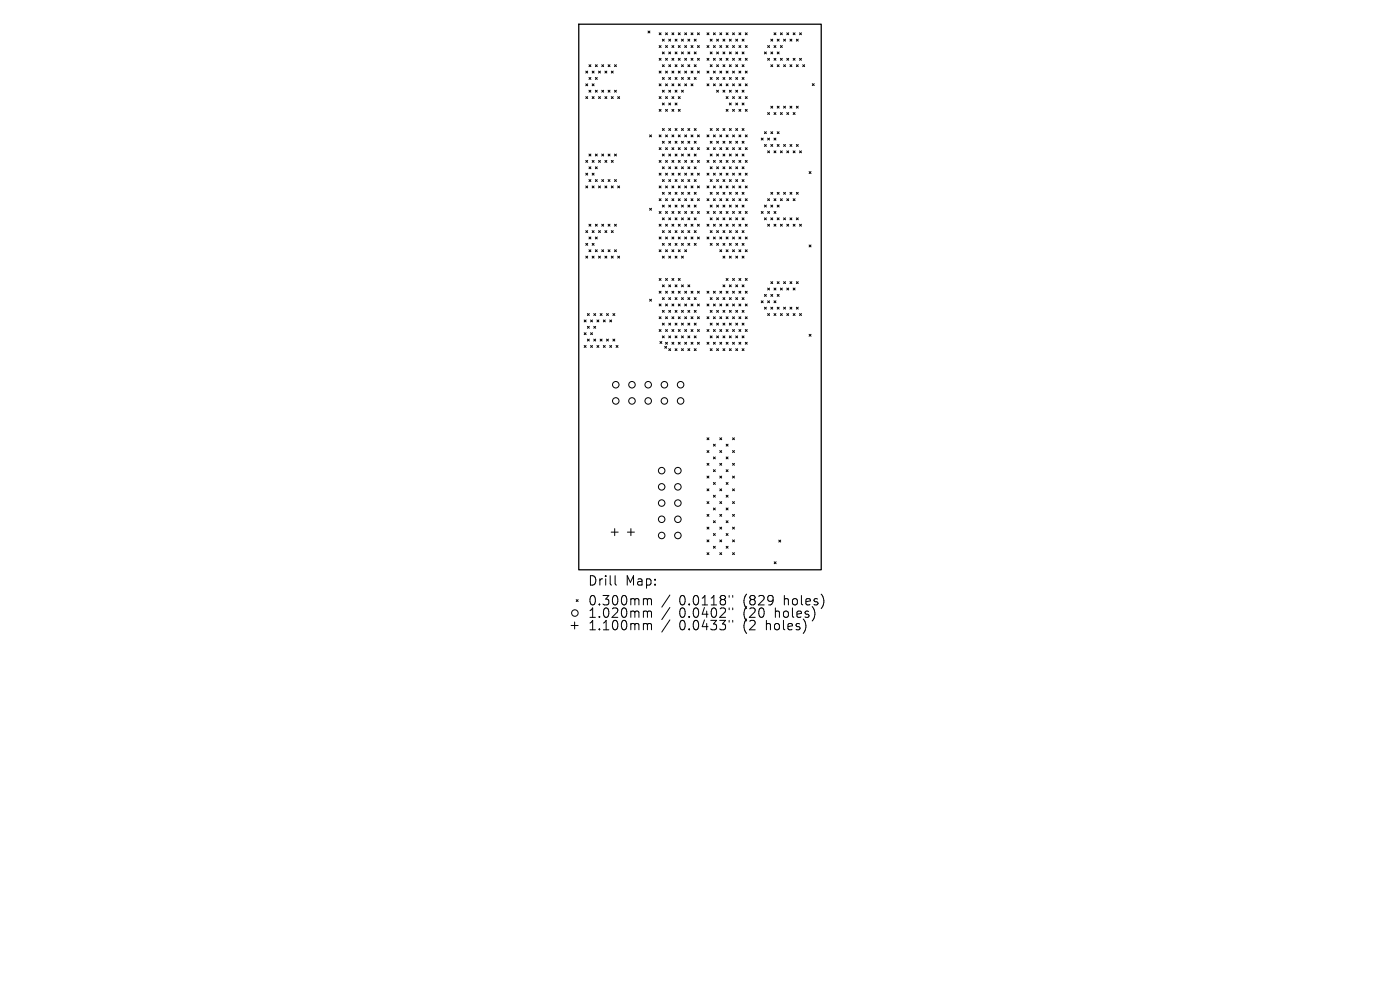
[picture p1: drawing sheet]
<svg xmlns="http://www.w3.org/2000/svg" width="297mm" height="210mm" viewBox="0 0 297 210" stroke-linecap="round" stroke-linejoin="round" font-family="sans-serif">
<defs><g id="words">
<g font-size="2.8">
<text x="124.6" y="124.5">Drill</text>
<text x="132.7" y="124.5">Map:</text>
<text x="124.6" y="128.7">0.300mm</text>
<text x="124.6" y="131.3">1.020mm</text>
<text x="144.1" y="128.7">0.0118&quot;</text>
<text x="144.1" y="131.3">0.0402&quot;</text>
<text x="157.8" y="128.7">(829</text>
<text x="157.8" y="131.3">(20</text>
<text x="164.7" y="131.3">holes)</text>
<text x="166.6" y="128.7">holes)</text>
<text x="124.6" y="134">1.100mm</text>
<text x="144.1" y="134">0.0433&quot;</text>
<text x="157.8" y="134">(2</text>
<text x="162.8" y="134">holes)</text>
</g>
</g></defs>
<path d="M122.8 5.1h51.4v115.8h-51.4z" fill="none" stroke="#000" stroke-width=".27"/>
<g fill="none" stroke="#000" stroke-width=".21">
<path d="M124.3 15.1l.4 .4M124.3 17.8l.4 .4M124.7 15.1l-.4 .4M124.7 17.8l-.4 .4M124.9 13.7l.5 .4M124.9 16.4l.5 .4M124.9 19.1l.5 .5M125.4 13.7l-.5 .4M125.4 16.4l-.5 .4M125.4 19.1l-.5 .5M125.6 15.1l.4 .4M125.6 17.8l.4 .4"/>
<path d="M126 15.1l-.4 .4M126 17.8l-.4 .4M126.3 13.7l.4 .4M126.3 16.4l.4 .4M126.3 19.1l.4 .5M126.7 13.7l-.4 .4M126.7 16.4l-.4 .4M126.7 19.1l-.4 .5M127 15.1l.4 .4M127.4 15.1l-.4 .4M127.7 19.1l.4 .5M127.7 13.7l.4 .4"/>
<path d="M128.1 13.7l-.4 .4M128.1 19.1l-.4 .5M128.3 15.1l.4 .4M128.7 15.1l-.4 .4M129 19.1l.4 .5M129 13.7l.4 .4M129.4 13.7l-.4 .4M129.4 19.1l-.4 .5M129.7 15.1l.4 .4M130.1 15.1l-.4 .4M130.4 19.1l.4 .5M130.4 13.7l.4 .4"/>
<path d="M130.8 13.7l-.4 .4M130.8 19.1l-.4 .5M137.5 6.6l.4 .4M137.9 6.6l-.4 .4M139.8 7l.4 .4M139.8 9.7l.4 .4M139.8 12.4l.4 .4M139.8 15.1l.4 .4M139.8 17.8l.4 .4M140.2 17.8l-.4 .4M140.2 7l-.4 .4M140.2 9.7l-.4 .4"/>
<path d="M140.2 12.4l-.4 .4M140.2 15.1l-.4 .4M140.5 8.3l.4 .4M140.5 11l.4 .4M140.5 13.7l.4 .4M140.5 16.4l.4 .4M140.5 19.1l.4 .5M140.9 19.1l-.4 .5M140.9 8.3l-.4 .4M140.9 11l-.4 .4M140.9 13.7l-.4 .4M140.9 16.4l-.4 .4"/>
<path d="M141.2 7l.4 .4M141.2 9.7l.4 .4M141.2 12.4l.4 .4M141.2 15.1l.4 .4M141.2 17.8l.4 .4M141.6 17.8l-.4 .4M141.6 7l-.4 .4M141.6 9.7l-.4 .4M141.6 12.4l-.4 .4M141.6 15.1l-.4 .4M141.9 11l.4 .4M141.9 8.3l.4 .4"/>
<path d="M141.9 13.7l.4 .4M141.9 16.4l.4 .4M141.9 19.1l.4 .5M142.3 16.4l-.4 .4M142.3 19.1l-.4 .5M142.3 8.3l-.4 .4M142.3 11l-.4 .4M142.3 13.7l-.4 .4M142.5 9.7l.5 .4M142.5 12.4l.5 .4M142.5 17.8l.5 .4M142.5 7l.5 .4"/>
<path d="M142.5 15.1l.5 .4M143 15.1l-.5 .4M143 17.8l-.5 .4M143 7l-.5 .4M143 9.7l-.5 .4M143 12.4l-.5 .4M143.2 11l.4 .4M143.2 13.7l.4 .4M143.2 16.4l.4 .4M143.2 19.1l.4 .5M143.2 8.3l.4 .4M143.6 16.4l-.4 .4"/>
<path d="M143.6 8.3l-.4 .4M143.6 11l-.4 .4M143.6 13.7l-.4 .4M143.6 19.1l-.4 .5M143.9 9.7l.4 .4M143.9 12.4l.4 .4M143.9 17.8l.4 .4M143.9 7l.4 .4M143.9 15.1l.4 .4M144.3 15.1l-.4 .4M144.3 17.8l-.4 .4M144.3 7l-.4 .4"/>
<path d="M144.3 9.7l-.4 .4M144.3 12.4l-.4 .4M144.6 13.7l.4 .4M144.6 11l.4 .4M144.6 16.4l.4 .4M144.6 19.1l.4 .5M144.6 8.3l.4 .4M145 13.7l-.4 .4M145 16.4l-.4 .4M145 8.3l-.4 .4M145 11l-.4 .4M145 19.1l-.4 .5"/>
<path d="M145.3 12.4l.4 .4M145.3 9.7l.4 .4M145.3 17.8l.4 .4M145.3 7l.4 .4M145.3 15.1l.4 .4M145.7 12.4l-.4 .4M145.7 15.1l-.4 .4M145.7 7l-.4 .4M145.7 9.7l-.4 .4M145.7 17.8l-.4 .4M145.9 13.7l.4 .4M145.9 11l.4 .4"/>
<path d="M145.9 8.3l.4 .4M145.9 16.4l.4 .4M146.3 13.7l-.4 .4M146.3 8.3l-.4 .4M146.3 11l-.4 .4M146.3 16.4l-.4 .4M146.6 12.4l.4 .4M146.6 9.7l.4 .4M146.6 17.8l.4 .4M146.6 7l.4 .4M146.6 15.1l.4 .4M147 12.4l-.4 .4"/>
<path d="M147 7l-.4 .4M147 9.7l-.4 .4M147 17.8l-.4 .4M147 15.1l-.4 .4M147.3 13.7l.4 .4M147.3 11l.4 .4M147.3 8.3l.4 .4M147.3 16.4l.4 .4M147.7 11l-.4 .4M147.7 13.7l-.4 .4M147.7 8.3l-.4 .4M147.7 16.4l-.4 .4"/>
<path d="M148 15.1l.4 .4M148 12.4l.4 .4M148 9.7l.4 .4M148 7l.4 .4M148.4 9.7l-.4 .4M148.4 12.4l-.4 .4M148.4 7l-.4 .4M148.4 15.1l-.4 .4M150 15.1l.4 .4M150 12.4l.4 .4M150 7l.4 .4M150 9.7l.4 .4"/>
<path d="M150 17.8l.4 .4M150.4 9.7l-.4 .4M150.4 15.1l-.4 .4M150.4 17.8l-.4 .4M150.4 7l-.4 .4M150.4 12.4l-.4 .4M150.7 13.7l.4 .4M150.7 11l.4 .4M150.7 8.3l.4 .4M150.7 16.4l.4 .4M151.1 8.3l-.4 .4M151.1 16.4l-.4 .4"/>
<path d="M151.1 13.7l-.4 .4M151.1 11l-.4 .4M151.3 15.1l.4 .4M151.3 12.4l.4 .4M151.3 7l.4 .4M151.3 9.7l.4 .4M151.3 17.8l.4 .4M151.7 7l-.4 .4M151.7 15.1l-.4 .4M151.7 17.8l-.4 .4M151.7 12.4l-.4 .4M151.7 9.7l-.4 .4"/>
<path d="M152 16.4l.4 .4M152 13.7l.4 .4M152 11l.4 .4M152 8.3l.4 .4M152 19.1l.4 .5M152.4 8.3l-.4 .4M152.4 13.7l-.4 .4M152.4 16.4l-.4 .4M152.4 11l-.4 .4M152.4 19.1l-.4 .5M152.7 15.1l.4 .4M152.7 9.7l.4 .4"/>
<path d="M152.7 12.4l.4 .4M152.7 7l.4 .4M152.7 17.8l.4 .4M153.1 7l-.4 .4M153.1 12.4l-.4 .4M153.1 15.1l-.4 .4M153.1 17.8l-.4 .4M153.1 9.7l-.4 .4M153.4 16.4l.4 .4M153.4 13.7l.4 .4M153.4 11l.4 .4M153.4 19.1l.4 .5"/>
<path d="M153.4 8.3l.4 .4M153.8 19.1l-.4 .5M153.8 13.7l-.4 .4M153.8 11l-.4 .4M153.8 16.4l-.4 .4M153.8 8.3l-.4 .4M154.1 15.1l.4 .4M154.1 9.7l.4 .4M154.1 12.4l.4 .4M154.1 7l.4 .4M154.1 17.8l.4 .4M154.5 12.4l-.4 .4"/>
<path d="M154.5 15.1l-.4 .4M154.5 9.7l-.4 .4M154.5 17.8l-.4 .4M154.5 7l-.4 .4M154.7 16.4l.4 .4M154.7 13.7l.4 .4M154.7 11l.4 .4M154.7 8.3l.4 .4M154.7 19.1l.4 .5M155.1 19.1l-.4 .5M155.1 11l-.4 .4M155.1 13.7l-.4 .4"/>
<path d="M155.1 8.3l-.4 .4M155.1 16.4l-.4 .4M155.4 12.4l.4 .4M155.4 15.1l.4 .4M155.4 9.7l.4 .4M155.4 7l.4 .4M155.4 17.8l.4 .4M155.8 17.8l-.4 .4M155.8 9.7l-.4 .4M155.8 12.4l-.4 .4M155.8 15.1l-.4 .4M155.8 7l-.4 .4"/>
<path d="M156.1 16.4l.4 .4M156.1 13.7l.4 .4M156.1 11l.4 .4M156.1 8.3l.4 .4M156.1 19.1l.4 .5M156.5 16.4l-.4 .4M156.5 19.1l-.4 .5M156.5 11l-.4 .4M156.5 8.3l-.4 .4M156.5 13.7l-.4 .4M156.8 17.8l.4 .4M156.8 12.4l.4 .4"/>
<path d="M156.8 15.1l.4 .4M156.8 9.7l.4 .4M156.8 7l.4 .4M157.2 17.8l-.4 .4M157.2 9.7l-.4 .4M157.2 12.4l-.4 .4M157.2 7l-.4 .4M157.2 15.1l-.4 .4M157.4 16.4l.4 .4M157.4 13.7l.4 .4M157.4 11l.4 .4M157.4 8.3l.4 .4"/>
<path d="M157.4 19.1l.4 .5M157.8 16.4l-.4 .4M157.8 19.1l-.4 .5M157.8 8.3l-.4 .4M157.8 11l-.4 .4M157.8 13.7l-.4 .4M158.1 15.1l.4 .4M158.1 17.8l.4 .4M158.1 12.4l.4 .4M158.1 9.7l.4 .4M158.1 7l.4 .4M158.5 15.1l-.4 .4"/>
<path d="M158.5 17.8l-.4 .4M158.5 7l-.4 .4M158.5 9.7l-.4 .4M158.5 12.4l-.4 .4M162.2 11l.4 .4M162.6 11l-.4 .4M162.8 9.7l.5 .4M162.8 12.4l.5 .4M163.3 9.7l-.5 .4M163.3 12.4l-.5 .4M163.5 13.7l.4 .4M163.5 8.3l.4 .4"/>
<path d="M163.5 11l.4 .4M163.9 11l-.4 .4M163.9 13.7l-.4 .4M163.9 8.3l-.4 .4M164.2 7l.4 .4M164.2 9.7l.4 .4M164.2 12.4l.4 .4M164.6 9.7l-.4 .4M164.6 12.4l-.4 .4M164.6 7l-.4 .4M164.9 13.7l.4 .4M164.9 8.3l.4 .4"/>
<path d="M164.9 11l.4 .4M165.3 8.3l-.4 .4M165.3 11l-.4 .4M165.3 13.7l-.4 .4M165.6 12.4l.4 .4M165.6 7l.4 .4M165.6 9.7l.4 .4M166 7l-.4 .4M166 9.7l-.4 .4M166 12.4l-.4 .4M166.2 13.7l.4 .4M166.2 8.3l.4 .4"/>
<path d="M166.6 8.3l-.4 .4M166.6 13.7l-.4 .4M166.9 12.4l.4 .4M166.9 7l.4 .4M167.3 7l-.4 .4M167.3 12.4l-.4 .4M167.6 13.7l.4 .4M167.6 8.3l.4 .4M168 8.3l-.4 .4M168 13.7l-.4 .4M168.3 12.4l.4 .4M168.3 7l.4 .4"/>
<path d="M168.7 7l-.4 .4M168.7 12.4l-.4 .4M168.9 13.7l.4 .4M168.9 8.3l.4 .4M169.3 8.3l-.4 .4M169.3 13.7l-.4 .4M169.6 12.4l.4 .4M169.6 7l.4 .4M170 7l-.4 .4M170 12.4l-.4 .4M170.3 13.7l.4 .4M170.7 13.7l-.4 .4"/>
<path d="M172.3 17.7l.4 .5M172.7 17.7l-.4 .5M124.3 20.5l.4 .4M124.3 34l.4 .4M124.3 36.7l.4 .4M124.3 39.4l.4 .5M124.7 20.5l-.4 .4M124.7 34l-.4 .4M124.7 36.7l-.4 .4M124.7 39.4l-.4 .5M124.9 32.7l.5 .4M124.9 35.4l.5 .4"/>
<path d="M124.9 38.1l.5 .4M125.4 32.7l-.5 .4M125.4 35.4l-.5 .4M125.4 38.1l-.5 .4M125.6 20.5l.4 .4M125.6 34l.4 .4M125.6 36.7l.4 .4M125.6 39.4l.4 .5M126 20.5l-.4 .4M126 34l-.4 .4M126 36.7l-.4 .4M126 39.4l-.4 .5"/>
<path d="M126.3 32.7l.4 .4M126.3 35.4l.4 .4M126.3 38.1l.4 .4M126.7 32.7l-.4 .4M126.7 35.4l-.4 .4M126.7 38.1l-.4 .4M127 20.5l.4 .4M127 39.4l.4 .5M127 34l.4 .4M127.4 34l-.4 .4M127.4 20.5l-.4 .4M127.4 39.4l-.4 .5"/>
<path d="M127.7 38.1l.4 .4M127.7 32.7l.4 .4M128.1 32.7l-.4 .4M128.1 38.1l-.4 .4M128.3 20.5l.4 .4M128.3 39.4l.4 .5M128.3 34l.4 .4M128.7 34l-.4 .4M128.7 20.5l-.4 .4M128.7 39.4l-.4 .5M129 38.1l.4 .4M129 32.7l.4 .4"/>
<path d="M129.4 32.7l-.4 .4M129.4 38.1l-.4 .4M129.7 20.5l.4 .4M129.7 39.4l.4 .5M129.7 34l.4 .4M130.1 34l-.4 .4M130.1 20.5l-.4 .4M130.1 39.4l-.4 .5M130.4 38.1l.4 .4M130.4 32.7l.4 .4M130.8 32.7l-.4 .4M130.8 38.1l-.4 .4"/>
<path d="M131 20.5l.4 .4M131 39.4l.4 .5M131.4 20.5l-.4 .4M131.4 39.4l-.4 .5M137.8 28.6l.4 .4M138.2 28.6l-.4 .4M139.8 28.6l.4 .4M139.8 31.3l.4 .4M139.8 23.2l.4 .4M139.8 20.5l.4 .4M139.8 34l.4 .4M139.8 36.7l.4 .4"/>
<path d="M139.8 39.4l.4 .5M140.2 20.5l-.4 .4M140.2 34l-.4 .4M140.2 36.7l-.4 .4M140.2 39.4l-.4 .5M140.2 28.6l-.4 .4M140.2 23.2l-.4 .4M140.2 31.3l-.4 .4M140.5 30l.4 .4M140.5 27.3l.4 .4M140.5 21.9l.4 .4M140.5 32.7l.4 .4"/>
<path d="M140.5 35.4l.4 .4M140.5 38.1l.4 .4M140.9 32.7l-.4 .4M140.9 35.4l-.4 .4M140.9 38.1l-.4 .4M140.9 21.9l-.4 .4M140.9 27.3l-.4 .4M140.9 30l-.4 .4M141.2 28.6l.4 .4M141.2 31.3l.4 .4M141.2 20.5l.4 .4M141.2 23.2l.4 .4"/>
<path d="M141.2 34l.4 .4M141.2 36.7l.4 .4M141.2 39.4l.4 .5M141.6 31.3l-.4 .4M141.6 34l-.4 .4M141.6 36.7l-.4 .4M141.6 20.5l-.4 .4M141.6 39.4l-.4 .5M141.6 23.2l-.4 .4M141.6 28.6l-.4 .4M141.9 30l.4 .4M141.9 27.3l.4 .4"/>
<path d="M141.9 21.9l.4 .4M141.9 32.7l.4 .4M141.9 35.4l.4 .4M141.9 38.1l.4 .4M142.3 32.7l-.4 .4M142.3 35.4l-.4 .4M142.3 38.1l-.4 .4M142.3 27.3l-.4 .4M142.3 21.9l-.4 .4M142.3 30l-.4 .4M142.5 31.3l.5 .4M142.5 28.6l.5 .4"/>
<path d="M142.5 20.5l.5 .4M142.5 23.2l.5 .4M142.5 36.7l.5 .4M142.5 39.4l.5 .5M142.5 34l.5 .4M143 31.3l-.5 .4M143 34l-.5 .4M143 36.7l-.5 .4M143 23.2l-.5 .4M143 39.4l-.5 .5M143 20.5l-.5 .4M143 28.6l-.5 .4"/>
<path d="M143.2 32.7l.4 .4M143.2 30l.4 .4M143.2 21.9l.4 .4M143.2 35.4l.4 .4M143.2 38.1l.4 .4M143.2 27.3l.4 .4M143.6 30l-.4 .4M143.6 32.7l-.4 .4M143.6 35.4l-.4 .4M143.6 21.9l-.4 .4M143.6 38.1l-.4 .4M143.6 27.3l-.4 .4"/>
<path d="M143.9 31.3l.4 .4M143.9 28.6l.4 .4M143.9 20.5l.4 .4M143.9 23.2l.4 .4M143.9 36.7l.4 .4M143.9 39.4l.4 .5M143.9 34l.4 .4M144.3 28.6l-.4 .4M144.3 31.3l-.4 .4M144.3 34l-.4 .4M144.3 36.7l-.4 .4M144.3 23.2l-.4 .4"/>
<path d="M144.3 39.4l-.4 .5M144.3 20.5l-.4 .4M144.6 32.7l.4 .4M144.6 30l.4 .4M144.6 35.4l.4 .4M144.6 38.1l.4 .4M144.6 27.3l.4 .4M145 30l-.4 .4M145 32.7l-.4 .4M145 35.4l-.4 .4M145 38.1l-.4 .4M145 27.3l-.4 .4"/>
<path d="M145.3 31.3l.4 .4M145.3 28.6l.4 .4M145.3 39.4l.4 .5M145.3 36.7l.4 .4M145.3 34l.4 .4M145.7 28.6l-.4 .4M145.7 31.3l-.4 .4M145.7 34l-.4 .4M145.7 36.7l-.4 .4M145.7 39.4l-.4 .5M145.9 32.7l.4 .4M145.9 27.3l.4 .4"/>
<path d="M145.9 38.1l.4 .4M145.9 30l.4 .4M145.9 35.4l.4 .4M146.3 27.3l-.4 .4M146.3 30l-.4 .4M146.3 32.7l-.4 .4M146.3 35.4l-.4 .4M146.3 38.1l-.4 .4M146.6 31.3l.4 .4M146.6 28.6l.4 .4M146.6 39.4l.4 .5M146.6 36.7l.4 .4"/>
<path d="M146.6 34l.4 .4M147 28.6l-.4 .4M147 31.3l-.4 .4M147 34l-.4 .4M147 36.7l-.4 .4M147 39.4l-.4 .5M147.3 32.7l.4 .4M147.3 27.3l.4 .4M147.3 38.1l.4 .4M147.3 30l.4 .4M147.3 35.4l.4 .4M147.7 27.3l-.4 .4"/>
<path d="M147.7 30l-.4 .4M147.7 32.7l-.4 .4M147.7 35.4l-.4 .4M147.7 38.1l-.4 .4M148 34l.4 .4M148 31.3l.4 .4M148 28.6l.4 .4M148 39.4l.4 .5M148 36.7l.4 .4M148.4 28.6l-.4 .4M148.4 31.3l-.4 .4M148.4 34l-.4 .4"/>
<path d="M148.4 36.7l-.4 .4M148.4 39.4l-.4 .5M150 28.6l.4 .4M150 31.3l.4 .4M150 34l.4 .4M150 39.4l.4 .5M150 36.7l.4 .4M150.4 28.6l-.4 .4M150.4 31.3l-.4 .4M150.4 34l-.4 .4M150.4 36.7l-.4 .4M150.4 39.4l-.4 .5"/>
<path d="M150.7 27.3l.4 .4M150.7 30l.4 .4M150.7 32.7l.4 .4M150.7 38.1l.4 .4M150.7 35.4l.4 .4M151.1 27.3l-.4 .4M151.1 30l-.4 .4M151.1 32.7l-.4 .4M151.1 35.4l-.4 .4M151.1 38.1l-.4 .4M151.3 28.6l.4 .4M151.3 31.3l.4 .4"/>
<path d="M151.3 34l.4 .4M151.3 39.4l.4 .5M151.3 36.7l.4 .4M151.7 28.6l-.4 .4M151.7 31.3l-.4 .4M151.7 34l-.4 .4M151.7 36.7l-.4 .4M151.7 39.4l-.4 .5M152 27.3l.4 .4M152 30l.4 .4M152 32.7l.4 .4M152 35.4l.4 .4"/>
<path d="M152 38.1l.4 .4M152.4 27.3l-.4 .4M152.4 30l-.4 .4M152.4 32.7l-.4 .4M152.4 35.4l-.4 .4M152.4 38.1l-.4 .4M152.7 28.6l.4 .4M152.7 31.3l.4 .4M152.7 34l.4 .4M152.7 39.4l.4 .5M152.7 36.7l.4 .4M153.1 28.6l-.4 .4"/>
<path d="M153.1 31.3l-.4 .4M153.1 34l-.4 .4M153.1 36.7l-.4 .4M153.1 39.4l-.4 .5M153.4 27.3l.4 .4M153.4 30l.4 .4M153.4 32.7l.4 .4M153.4 35.4l.4 .4M153.4 38.1l.4 .4M153.8 27.3l-.4 .4M153.8 30l-.4 .4M153.8 32.7l-.4 .4"/>
<path d="M153.8 35.4l-.4 .4M153.8 38.1l-.4 .4M154.1 28.6l.4 .4M154.1 31.3l.4 .4M154.1 34l.4 .4M154.1 23.2l.4 .4M154.1 20.5l.4 .4M154.1 39.4l.4 .5M154.1 36.7l.4 .4M154.5 20.5l-.4 .4M154.5 23.2l-.4 .4M154.5 28.6l-.4 .4"/>
<path d="M154.5 31.3l-.4 .4M154.5 34l-.4 .4M154.5 36.7l-.4 .4M154.5 39.4l-.4 .5M154.7 30l.4 .4M154.7 32.7l.4 .4M154.7 35.4l.4 .4M154.7 27.3l.4 .4M154.7 21.9l.4 .4M154.7 38.1l.4 .4M155.1 21.9l-.4 .4M155.1 27.3l-.4 .4"/>
<path d="M155.1 30l-.4 .4M155.1 32.7l-.4 .4M155.1 35.4l-.4 .4M155.1 38.1l-.4 .4M155.4 28.6l.4 .4M155.4 31.3l.4 .4M155.4 34l.4 .4M155.4 23.2l.4 .4M155.4 20.5l.4 .4M155.4 39.4l.4 .5M155.4 36.7l.4 .4M155.8 20.5l-.4 .4"/>
<path d="M155.8 23.2l-.4 .4M155.8 28.6l-.4 .4M155.8 31.3l-.4 .4M155.8 34l-.4 .4M155.8 39.4l-.4 .5M155.8 36.7l-.4 .4M156.1 30l.4 .4M156.1 32.7l.4 .4M156.1 35.4l.4 .4M156.1 27.3l.4 .4M156.1 21.9l.4 .4M156.1 38.1l.4 .4"/>
<path d="M156.5 21.9l-.4 .4M156.5 27.3l-.4 .4M156.5 30l-.4 .4M156.5 32.7l-.4 .4M156.5 38.1l-.4 .4M156.5 35.4l-.4 .4M156.8 28.6l.4 .4M156.8 31.3l.4 .4M156.8 34l.4 .4M156.8 36.7l.4 .4M156.8 23.2l.4 .4M156.8 20.5l.4 .4"/>
<path d="M156.8 39.4l.4 .5M157.2 20.5l-.4 .4M157.2 23.2l-.4 .4M157.2 28.6l-.4 .4M157.2 31.3l-.4 .4M157.2 34l-.4 .4M157.2 36.7l-.4 .4M157.2 39.4l-.4 .5M157.4 32.7l.4 .4M157.4 35.4l.4 .4M157.4 30l.4 .4M157.4 27.3l.4 .4"/>
<path d="M157.4 21.9l.4 .4M157.4 38.1l.4 .4M157.8 21.9l-.4 .4M157.8 27.3l-.4 .4M157.8 30l-.4 .4M157.8 32.7l-.4 .4M157.8 38.1l-.4 .4M157.8 35.4l-.4 .4M158.1 31.3l.4 .4M158.1 34l.4 .4M158.1 36.7l.4 .4M158.1 28.6l.4 .4"/>
<path d="M158.1 23.2l.4 .4M158.1 20.5l.4 .4M158.1 39.4l.4 .5M158.5 20.5l-.4 .4M158.5 23.2l-.4 .4M158.5 28.6l-.4 .4M158.5 31.3l-.4 .4M158.5 36.7l-.4 .4M158.5 39.4l-.4 .5M158.5 34l-.4 .4M161.5 29.3l.4 .4M161.9 29.3l-.4 .4"/>
<path d="M162.2 30.7l.4 .4M162.2 27.9l.4 .4M162.6 27.9l-.4 .4M162.6 30.7l-.4 .4M162.8 32l.5 .4M162.8 29.3l.5 .4M162.8 23.9l.5 .4M163.3 23.9l-.5 .4M163.3 32l-.5 .4M163.3 29.3l-.5 .4M163.5 30.7l.4 .4M163.5 27.9l.4 .4"/>
<path d="M163.5 22.5l.4 .4M163.9 22.5l-.4 .4M163.9 30.7l-.4 .4M163.9 27.9l-.4 .4M164.2 32l.4 .4M164.2 29.3l.4 .4M164.2 23.9l.4 .4M164.6 23.9l-.4 .4M164.6 29.3l-.4 .4M164.6 32l-.4 .4M164.9 30.7l.4 .4M164.9 27.9l.4 .4"/>
<path d="M164.9 22.5l.4 .4M165.3 22.5l-.4 .4M165.3 30.7l-.4 .4M165.3 27.9l-.4 .4M165.6 32l.4 .4M165.6 23.9l.4 .4M166 23.9l-.4 .4M166 32l-.4 .4M166.2 30.7l.4 .4M166.2 22.5l.4 .4M166.6 22.5l-.4 .4M166.6 30.7l-.4 .4"/>
<path d="M166.9 32l.4 .4M166.9 23.9l.4 .4M167.3 32l-.4 .4M167.3 23.9l-.4 .4M167.6 30.7l.4 .4M167.6 22.5l.4 .4M168 30.7l-.4 .4M168 22.5l-.4 .4M168.3 32l.4 .4M168.3 23.9l.4 .4M168.7 32l-.4 .4M168.7 23.9l-.4 .4"/>
<path d="M168.9 30.7l.4 .4M168.9 22.5l.4 .4M169.3 30.7l-.4 .4M169.3 22.5l-.4 .4M169.6 32l.4 .4M170 32l-.4 .4M171.6 36.4l.5 .4M172.1 36.4l-.5 .4M124.3 48.9l.4 .4M124.3 51.6l.4 .4M124.3 54.3l.4 .4M124.7 48.9l-.4 .4"/>
<path d="M124.7 51.6l-.4 .4M124.7 54.3l-.4 .4M124.9 47.6l.5 .4M124.9 50.3l.5 .4M124.9 53l.5 .4M125.4 47.6l-.5 .4M125.4 50.3l-.5 .4M125.4 53l-.5 .4M125.6 48.9l.4 .4M125.6 51.6l.4 .4M125.6 54.3l.4 .4M126 48.9l-.4 .4"/>
<path d="M126 51.6l-.4 .4M126 54.3l-.4 .4M126.3 47.6l.4 .4M126.3 50.3l.4 .4M126.3 53l.4 .4M126.7 47.6l-.4 .4M126.7 50.3l-.4 .4M126.7 53l-.4 .4M127 54.3l.4 .4M127 48.9l.4 .4M127.4 48.9l-.4 .4M127.4 54.3l-.4 .4"/>
<path d="M127.7 53l.4 .4M127.7 47.6l.4 .4M128.1 47.6l-.4 .4M128.1 53l-.4 .4M128.3 54.3l.4 .4M128.3 48.9l.4 .4M128.7 48.9l-.4 .4M128.7 54.3l-.4 .4M129 53l.4 .4M129 47.6l.4 .4M129.4 47.6l-.4 .4M129.4 53l-.4 .4"/>
<path d="M129.7 54.3l.4 .4M129.7 48.9l.4 .4M130.1 48.9l-.4 .4M130.1 54.3l-.4 .4M130.4 53l.4 .4M130.4 47.6l.4 .4M130.8 47.6l-.4 .4M130.8 53l-.4 .4M131 54.3l.4 .4M131.4 54.3l-.4 .4M137.8 44.2l.4 .4M138.2 44.2l-.4 .4"/>
<path d="M139.8 47.6l.4 .4M139.8 50.3l.4 .4M139.8 44.9l.4 .4M139.8 59.1l.4 .4M139.8 42.2l.4 .4M139.8 53l.4 .4M140.2 42.2l-.4 .4M140.2 44.9l-.4 .4M140.2 47.6l-.4 .4M140.2 50.3l-.4 .4M140.2 53l-.4 .4M140.2 59.1l-.4 .4"/>
<path d="M140.5 48.9l.4 .4M140.5 46.2l.4 .4M140.5 40.8l.4 .4M140.5 43.5l.4 .4M140.5 51.6l.4 .4M140.5 54.3l.4 .4M140.9 40.8l-.4 .4M140.9 43.5l-.4 .4M140.9 46.2l-.4 .4M140.9 48.9l-.4 .4M140.9 51.6l-.4 .4M140.9 54.3l-.4 .4"/>
<path d="M141.2 47.6l.4 .4M141.2 50.3l.4 .4M141.2 44.9l.4 .4M141.2 42.2l.4 .4M141.2 53l.4 .4M141.2 59.1l.4 .4M141.6 42.2l-.4 .4M141.6 44.9l-.4 .4M141.6 47.6l-.4 .4M141.6 50.3l-.4 .4M141.6 53l-.4 .4M141.6 59.1l-.4 .4"/>
<path d="M141.9 48.9l.4 .4M141.9 46.2l.4 .4M141.9 40.8l.4 .4M141.9 43.5l.4 .4M141.9 51.6l.4 .4M141.9 54.3l.4 .4M142.3 40.8l-.4 .4M142.3 43.5l-.4 .4M142.3 46.2l-.4 .4M142.3 48.9l-.4 .4M142.3 51.6l-.4 .4M142.3 54.3l-.4 .4"/>
<path d="M142.5 50.3l.5 .4M142.5 47.6l.5 .4M142.5 44.9l.5 .4M142.5 42.2l.5 .4M142.5 53l.5 .4M142.5 59.1l.5 .4M143 42.2l-.5 .4M143 44.9l-.5 .4M143 47.6l-.5 .4M143 50.3l-.5 .4M143 59.1l-.5 .4M143 53l-.5 .4"/>
<path d="M143.2 48.9l.4 .4M143.2 40.8l.4 .4M143.2 43.5l.4 .4M143.2 46.2l.4 .4M143.2 54.3l.4 .4M143.2 51.6l.4 .4M143.6 40.8l-.4 .4M143.6 43.5l-.4 .4M143.6 46.2l-.4 .4M143.6 48.9l-.4 .4M143.6 51.6l-.4 .4M143.6 54.3l-.4 .4"/>
<path d="M143.9 50.3l.4 .4M143.9 47.6l.4 .4M143.9 42.2l.4 .4M143.9 44.9l.4 .4M143.9 53l.4 .4M143.9 59.1l.4 .4M144.3 42.2l-.4 .4M144.3 44.9l-.4 .4M144.3 47.6l-.4 .4M144.3 50.3l-.4 .4M144.3 59.1l-.4 .4M144.3 53l-.4 .4"/>
<path d="M144.6 51.6l.4 .4M144.6 48.9l.4 .4M144.6 40.8l.4 .4M144.6 43.5l.4 .4M144.6 46.2l.4 .4M144.6 54.3l.4 .4M145 40.8l-.4 .4M145 54.3l-.4 .4M145 43.5l-.4 .4M145 46.2l-.4 .4M145 48.9l-.4 .4M145 51.6l-.4 .4"/>
<path d="M145.3 50.3l.4 .4M145.3 47.6l.4 .4M145.3 42.2l.4 .4M145.3 44.9l.4 .4M145.3 53l.4 .4M145.7 42.2l-.4 .4M145.7 44.9l-.4 .4M145.7 47.6l-.4 .4M145.7 50.3l-.4 .4M145.7 53l-.4 .4M145.9 51.6l.4 .4M145.9 40.8l.4 .4"/>
<path d="M145.9 43.5l.4 .4M145.9 46.2l.4 .4M145.9 48.9l.4 .4M146.3 40.8l-.4 .4M146.3 43.5l-.4 .4M146.3 46.2l-.4 .4M146.3 48.9l-.4 .4M146.3 51.6l-.4 .4M146.6 50.3l.4 .4M146.6 42.2l.4 .4M146.6 44.9l.4 .4M146.6 47.6l.4 .4"/>
<path d="M147 42.2l-.4 .4M147 44.9l-.4 .4M147 47.6l-.4 .4M147 50.3l-.4 .4M147.3 51.6l.4 .4M147.3 40.8l.4 .4M147.3 43.5l.4 .4M147.3 46.2l.4 .4M147.3 48.9l.4 .4M147.7 51.6l-.4 .4M147.7 40.8l-.4 .4M147.7 43.5l-.4 .4"/>
<path d="M147.7 46.2l-.4 .4M147.7 48.9l-.4 .4M148 50.3l.4 .4M148 42.2l.4 .4M148 44.9l.4 .4M148 47.6l.4 .4M148.4 42.2l-.4 .4M148.4 47.6l-.4 .4M148.4 50.3l-.4 .4M148.4 44.9l-.4 .4M150 42.2l.4 .4M150 44.9l.4 .4"/>
<path d="M150 47.6l.4 .4M150 50.3l.4 .4M150.4 42.2l-.4 .4M150.4 44.9l-.4 .4M150.4 50.3l-.4 .4M150.4 47.6l-.4 .4M150.7 43.5l.4 .4M150.7 46.2l.4 .4M150.7 48.9l.4 .4M150.7 51.6l.4 .4M150.7 40.8l.4 .4M151.1 40.8l-.4 .4"/>
<path d="M151.1 43.5l-.4 .4M151.1 51.6l-.4 .4M151.1 46.2l-.4 .4M151.1 48.9l-.4 .4M151.3 42.2l.4 .4M151.3 44.9l.4 .4M151.3 47.6l.4 .4M151.3 50.3l.4 .4M151.7 47.6l-.4 .4M151.7 50.3l-.4 .4M151.7 42.2l-.4 .4M151.7 44.9l-.4 .4"/>
<path d="M152 46.2l.4 .4M152 48.9l.4 .4M152 51.6l.4 .4M152 43.5l.4 .4M152 40.8l.4 .4M152.4 48.9l-.4 .4M152.4 51.6l-.4 .4M152.4 43.5l-.4 .4M152.4 46.2l-.4 .4M152.4 40.8l-.4 .4M152.7 44.9l.4 .4M152.7 47.6l.4 .4"/>
<path d="M152.7 50.3l.4 .4M152.7 53l.4 .4M152.7 42.2l.4 .4M153.1 42.2l-.4 .4M153.1 47.6l-.4 .4M153.1 50.3l-.4 .4M153.1 53l-.4 .4M153.1 44.9l-.4 .4M153.4 46.2l.4 .4M153.4 48.9l.4 .4M153.4 51.6l.4 .4M153.4 54.3l.4 .4"/>
<path d="M153.4 43.5l.4 .4M153.4 40.8l.4 .4M153.8 40.8l-.4 .4M153.8 48.9l-.4 .4M153.8 51.6l-.4 .4M153.8 54.3l-.4 .4M153.8 43.5l-.4 .4M153.8 46.2l-.4 .4M154.1 44.9l.4 .4M154.1 47.6l.4 .4M154.1 50.3l.4 .4M154.1 53l.4 .4"/>
<path d="M154.1 42.2l.4 .4M154.1 59.1l.4 .4M154.5 44.9l-.4 .4M154.5 47.6l-.4 .4M154.5 50.3l-.4 .4M154.5 53l-.4 .4M154.5 42.2l-.4 .4M154.5 59.1l-.4 .4M154.7 48.9l.4 .4M154.7 51.6l.4 .4M154.7 54.3l.4 .4M154.7 46.2l.4 .4"/>
<path d="M154.7 43.5l.4 .4M154.7 40.8l.4 .4M155.1 46.2l-.4 .4M155.1 48.9l-.4 .4M155.1 51.6l-.4 .4M155.1 54.3l-.4 .4M155.1 40.8l-.4 .4M155.1 43.5l-.4 .4M155.4 47.6l.4 .4M155.4 50.3l.4 .4M155.4 53l.4 .4M155.4 44.9l.4 .4"/>
<path d="M155.4 42.2l.4 .4M155.4 59.1l.4 .4M155.8 59.1l-.4 .4M155.8 44.9l-.4 .4M155.8 47.6l-.4 .4M155.8 50.3l-.4 .4M155.8 53l-.4 .4M155.8 42.2l-.4 .4M156.1 48.9l.4 .4M156.1 51.6l.4 .4M156.1 54.3l.4 .4M156.1 46.2l.4 .4"/>
<path d="M156.1 43.5l.4 .4M156.1 40.8l.4 .4M156.5 46.2l-.4 .4M156.5 48.9l-.4 .4M156.5 51.6l-.4 .4M156.5 54.3l-.4 .4M156.5 40.8l-.4 .4M156.5 43.5l-.4 .4M156.8 47.6l.4 .4M156.8 50.3l.4 .4M156.8 53l.4 .4M156.8 44.9l.4 .4"/>
<path d="M156.8 42.2l.4 .4M156.8 59.1l.4 .4M157.2 42.2l-.4 .4M157.2 44.9l-.4 .4M157.2 47.6l-.4 .4M157.2 50.3l-.4 .4M157.2 53l-.4 .4M157.2 59.1l-.4 .4M157.4 51.6l.4 .4M157.4 54.3l.4 .4M157.4 48.9l.4 .4M157.4 46.2l.4 .4"/>
<path d="M157.4 40.8l.4 .4M157.4 43.5l.4 .4M157.8 43.5l-.4 .4M157.8 46.2l-.4 .4M157.8 48.9l-.4 .4M157.8 51.6l-.4 .4M157.8 54.3l-.4 .4M157.8 40.8l-.4 .4M158.1 50.3l.4 .4M158.1 53l.4 .4M158.1 47.6l.4 .4M158.1 44.9l.4 .4"/>
<path d="M158.1 42.2l.4 .4M158.1 59.1l.4 .4M158.5 42.2l-.4 .4M158.5 44.9l-.4 .4M158.5 47.6l-.4 .4M158.5 50.3l-.4 .4M158.5 53l-.4 .4M158.5 59.1l-.4 .4M161.5 44.9l.4 .4M161.9 44.9l-.4 .4M162.2 46.2l.4 .4M162.2 43.5l.4 .4"/>
<path d="M162.6 43.5l-.4 .4M162.6 46.2l-.4 .4M162.8 47.6l.5 .4M162.8 44.9l.5 .4M162.8 42.2l.5 .4M163.3 42.2l-.5 .4M163.3 44.9l-.5 .4M163.3 47.6l-.5 .4M163.5 46.2l.4 .4M163.5 40.8l.4 .4M163.5 43.5l.4 .4M163.5 59.8l.4 .4"/>
<path d="M163.9 40.8l-.4 .4M163.9 43.5l-.4 .4M163.9 46.2l-.4 .4M163.9 59.8l-.4 .4M164.2 47.6l.4 .4M164.2 44.9l.4 .4M164.2 42.2l.4 .4M164.6 42.2l-.4 .4M164.6 44.9l-.4 .4M164.6 47.6l-.4 .4M164.9 46.2l.4 .4M164.9 40.8l.4 .4"/>
<path d="M164.9 43.5l.4 .4M164.9 59.8l.4 .4M165.3 40.8l-.4 .4M165.3 43.5l-.4 .4M165.3 46.2l-.4 .4M165.3 59.8l-.4 .4M165.6 47.6l.4 .4M165.6 42.2l.4 .4M166 42.2l-.4 .4M166 47.6l-.4 .4M166.2 46.2l.4 .4M166.2 40.8l.4 .4"/>
<path d="M166.2 59.8l.4 .4M166.6 40.8l-.4 .4M166.6 46.2l-.4 .4M166.6 59.8l-.4 .4M166.9 47.6l.4 .4M166.9 42.2l.4 .4M167.3 42.2l-.4 .4M167.3 47.6l-.4 .4M167.6 46.2l.4 .4M167.6 40.8l.4 .4M167.6 59.8l.4 .4M168 40.8l-.4 .4"/>
<path d="M168 46.2l-.4 .4M168 59.8l-.4 .4M168.3 47.6l.4 .4M168.3 42.2l.4 .4M168.7 42.2l-.4 .4M168.7 47.6l-.4 .4M168.9 46.2l.4 .4M168.9 40.8l.4 .4M168.9 59.8l.4 .4M169.3 40.8l-.4 .4M169.3 46.2l-.4 .4M169.3 59.8l-.4 .4"/>
<path d="M169.6 47.6l.4 .4M170 47.6l-.4 .4M171.6 52l.5 .4M172.1 52l-.5 .4M123.9 67.9l.4 .4M123.9 70.6l.4 .4M123.9 73.3l.4 .4M124.3 67.9l-.4 .4M124.3 70.6l-.4 .4M124.3 73.3l-.4 .4M124.6 66.5l.4 .4M124.6 69.2l.4 .4"/>
<path d="M124.6 71.9l.4 .4M125 66.5l-.4 .4M125 69.2l-.4 .4M125 71.9l-.4 .4M125.3 67.9l.4 .4M125.3 70.6l.4 .4M125.3 73.3l.4 .4M125.7 67.9l-.4 .4M125.7 70.6l-.4 .4M125.7 73.3l-.4 .4M126 66.5l.4 .4M126 69.2l.4 .4"/>
<path d="M126 71.9l.4 .4M126.4 66.5l-.4 .4M126.4 69.2l-.4 .4M126.4 71.9l-.4 .4M126.6 73.3l.4 .4M126.6 67.9l.4 .4M127 67.9l-.4 .4M127 73.3l-.4 .4M127.3 71.9l.4 .4M127.3 66.5l.4 .4M127.7 66.5l-.4 .4M127.7 71.9l-.4 .4"/>
<path d="M128 73.3l.4 .4M128 67.9l.4 .4M128.4 67.9l-.4 .4M128.4 73.3l-.4 .4M128.7 71.9l.4 .4M128.7 66.5l.4 .4M129.1 66.5l-.4 .4M129.1 71.9l-.4 .4M129.3 73.3l.5 .4M129.3 67.9l.5 .4M129.8 67.9l-.5 .4M129.8 73.3l-.5 .4"/>
<path d="M130 71.9l.4 .4M130 66.5l.4 .4M130.4 66.5l-.4 .4M130.4 71.9l-.4 .4M130.7 73.3l.4 .4M131.1 73.3l-.4 .4M137.8 63.5l.4 .4M138.2 63.5l-.4 .4M139.8 64.5l.4 .4M139.8 67.2l.4 .4M139.8 61.8l.4 .4M139.8 69.9l.4 .4"/>
<path d="M140 72.5l.4 .4M140.2 61.8l-.4 .4M140.2 64.5l-.4 .4M140.2 67.2l-.4 .4M140.2 69.9l-.4 .4M140.4 72.5l-.4 .4M140.5 63.1l.4 .4M140.5 65.8l.4 .5M140.5 68.6l.4 .4M140.5 60.4l.4 .4M140.5 71.3l.4 .4M140.9 60.4l-.4 .4"/>
<path d="M140.9 63.1l-.4 .4M140.9 65.8l-.4 .5M140.9 68.6l-.4 .4M140.9 71.3l-.4 .4M141 73.5l.4 .4M141.2 64.5l.4 .4M141.2 67.2l.4 .4M141.2 61.8l.4 .4M141.2 69.9l.4 .4M141.2 72.6l.4 .4M141.4 73.5l-.4 .4M141.6 61.8l-.4 .4"/>
<path d="M141.6 64.5l-.4 .4M141.6 67.2l-.4 .4M141.6 69.9l-.4 .4M141.6 72.6l-.4 .4M141.9 63.1l.4 .4M141.9 65.8l.4 .5M141.9 68.6l.4 .4M141.9 60.4l.4 .4M141.9 71.3l.4 .4M141.9 74l.4 .4M142.3 60.4l-.4 .4M142.3 63.1l-.4 .4"/>
<path d="M142.3 65.8l-.4 .5M142.3 68.6l-.4 .4M142.3 71.3l-.4 .4M142.3 74l-.4 .4M142.5 67.2l.5 .4M142.5 69.9l.5 .4M142.5 64.5l.5 .4M142.5 61.8l.5 .4M142.5 72.6l.5 .4M143 61.8l-.5 .4M143 64.5l-.5 .4M143 67.2l-.5 .4"/>
<path d="M143 69.9l-.5 .4M143 72.6l-.5 .4M143.2 65.8l.4 .5M143.2 68.6l.4 .4M143.2 63.1l.4 .4M143.2 60.4l.4 .4M143.2 74l.4 .4M143.2 71.3l.4 .4M143.6 60.4l-.4 .4M143.6 63.1l-.4 .4M143.6 65.8l-.4 .5M143.6 68.6l-.4 .4"/>
<path d="M143.6 71.3l-.4 .4M143.6 74l-.4 .4M143.9 67.2l.4 .4M143.9 69.9l.4 .4M143.9 64.5l.4 .4M143.9 61.8l.4 .4M143.9 72.6l.4 .4M144.3 61.8l-.4 .4M144.3 64.5l-.4 .4M144.3 67.2l-.4 .4M144.3 69.9l-.4 .4M144.3 72.6l-.4 .4"/>
<path d="M144.6 65.8l.4 .5M144.6 68.6l.4 .4M144.6 63.1l.4 .4M144.6 74l.4 .4M144.6 60.4l.4 .4M144.6 71.3l.4 .4M145 60.4l-.4 .4M145 63.1l-.4 .4M145 65.8l-.4 .5M145 68.6l-.4 .4M145 71.3l-.4 .4M145 74l-.4 .4"/>
<path d="M145.3 69.9l.4 .4M145.3 67.2l.4 .4M145.3 64.5l.4 .4M145.3 61.8l.4 .4M145.3 72.6l.4 .4M145.7 61.8l-.4 .4M145.7 64.5l-.4 .4M145.7 67.2l-.4 .4M145.7 69.9l-.4 .4M145.7 72.6l-.4 .4M145.9 68.6l.4 .4M145.9 65.8l.4 .5"/>
<path d="M145.9 63.1l.4 .4M145.9 74l.4 .4M145.9 60.4l.4 .4M145.9 71.3l.4 .4M146.3 60.4l-.4 .4M146.3 63.1l-.4 .4M146.3 65.8l-.4 .5M146.3 68.6l-.4 .4M146.3 71.3l-.4 .4M146.3 74l-.4 .4M146.6 69.9l.4 .4M146.6 67.2l.4 .4"/>
<path d="M146.6 64.5l.4 .4M146.6 61.8l.4 .4M146.6 72.6l.4 .4M147 61.8l-.4 .4M147 64.5l-.4 .4M147 67.2l-.4 .4M147 69.9l-.4 .4M147 72.6l-.4 .4M147.3 68.6l.4 .4M147.3 71.3l.4 .4M147.3 65.8l.4 .5M147.3 63.1l.4 .4"/>
<path d="M147.3 74l.4 .4M147.7 63.1l-.4 .4M147.7 65.8l-.4 .5M147.7 68.6l-.4 .4M147.7 71.3l-.4 .4M147.7 74l-.4 .4M148 69.9l.4 .4M148 67.2l.4 .4M148 61.8l.4 .4M148 64.5l.4 .4M148 72.6l.4 .4M148.4 61.8l-.4 .4"/>
<path d="M148.4 64.5l-.4 .4M148.4 67.2l-.4 .4M148.4 69.9l-.4 .4M148.4 72.6l-.4 .4M150 69.9l.4 .4M150 67.2l.4 .4M150 61.8l.4 .4M150 64.5l.4 .4M150 72.6l.4 .4M150.4 61.8l-.4 .4M150.4 64.5l-.4 .4M150.4 67.2l-.4 .4"/>
<path d="M150.4 69.9l-.4 .4M150.4 72.6l-.4 .4M150.7 71.3l.4 .4M150.7 68.6l.4 .4M150.7 63.1l.4 .4M150.7 65.8l.4 .5M150.7 74l.4 .4M151.1 63.1l-.4 .4M151.1 65.8l-.4 .5M151.1 68.6l-.4 .4M151.1 71.3l-.4 .4M151.1 74l-.4 .4"/>
<path d="M151.3 72.6l.4 .4M151.3 69.9l.4 .4M151.3 64.5l.4 .4M151.3 61.8l.4 .4M151.3 67.2l.4 .4M151.7 61.8l-.4 .4M151.7 64.5l-.4 .4M151.7 67.2l-.4 .4M151.7 69.9l-.4 .4M151.7 72.6l-.4 .4M152 71.3l.4 .4M152 63.1l.4 .4"/>
<path d="M152 65.8l.4 .5M152 68.6l.4 .4M152 74l.4 .4M152.4 63.1l-.4 .4M152.4 65.8l-.4 .5M152.4 68.6l-.4 .4M152.4 71.3l-.4 .4M152.4 74l-.4 .4M152.7 72.6l.4 .4M152.7 69.9l.4 .4M152.7 64.5l.4 .4M152.7 61.8l.4 .4"/>
<path d="M152.7 67.2l.4 .4M153.1 61.8l-.4 .4M153.1 64.5l-.4 .4M153.1 67.2l-.4 .4M153.1 69.9l-.4 .4M153.1 72.6l-.4 .4M153.4 71.3l.4 .4M153.4 63.1l.4 .4M153.4 65.8l.4 .5M153.4 68.6l.4 .4M153.4 60.4l.4 .4M153.4 74l.4 .4"/>
<path d="M153.8 60.4l-.4 .4M153.8 63.1l-.4 .4M153.8 65.8l-.4 .5M153.8 68.6l-.4 .4M153.8 71.3l-.4 .4M153.8 74l-.4 .4M154.1 72.6l.4 .4M154.1 67.2l.4 .4M154.1 64.5l.4 .4M154.1 69.9l.4 .4M154.1 61.8l.4 .4M154.5 61.8l-.4 .4"/>
<path d="M154.5 64.5l-.4 .4M154.5 67.2l-.4 .4M154.5 69.9l-.4 .4M154.5 72.6l-.4 .4M154.7 65.8l.4 .5M154.7 68.6l.4 .4M154.7 71.3l.4 .4M154.7 63.1l.4 .4M154.7 60.4l.4 .4M154.7 74l.4 .4M155.1 60.4l-.4 .4M155.1 63.1l-.4 .4"/>
<path d="M155.1 65.8l-.4 .5M155.1 68.6l-.4 .4M155.1 71.3l-.4 .4M155.1 74l-.4 .4M155.4 72.6l.4 .4M155.4 67.2l.4 .4M155.4 64.5l.4 .4M155.4 69.9l.4 .4M155.4 61.8l.4 .4M155.8 61.8l-.4 .4M155.8 64.5l-.4 .4M155.8 69.9l-.4 .4"/>
<path d="M155.8 67.2l-.4 .4M155.8 72.6l-.4 .4M156.1 74l.4 .4M156.1 65.8l.4 .5M156.1 68.6l.4 .4M156.1 71.3l.4 .4M156.1 63.1l.4 .4M156.1 60.4l.4 .4M156.5 60.4l-.4 .4M156.5 63.1l-.4 .4M156.5 65.8l-.4 .5M156.5 68.6l-.4 .4"/>
<path d="M156.5 71.3l-.4 .4M156.5 74l-.4 .4M156.8 69.9l.4 .4M156.8 67.2l.4 .4M156.8 72.6l.4 .4M156.8 64.5l.4 .4M156.8 61.8l.4 .4M157.2 61.8l-.4 .4M157.2 64.5l-.4 .4M157.2 67.2l-.4 .4M157.2 69.9l-.4 .4M157.2 72.6l-.4 .4"/>
<path d="M157.4 68.6l.4 .4M157.4 71.3l.4 .4M157.4 74l.4 .4M157.4 65.8l.4 .5M157.4 63.1l.4 .4M157.4 60.4l.4 .4M157.8 60.4l-.4 .4M157.8 63.1l-.4 .4M157.8 65.8l-.4 .5M157.8 68.6l-.4 .4M157.8 71.3l-.4 .4M157.8 74l-.4 .4"/>
<path d="M158.1 69.9l.4 .4M158.1 67.2l.4 .4M158.1 72.6l.4 .4M158.1 61.8l.4 .4M158.1 64.5l.4 .4M158.5 61.8l-.4 .4M158.5 67.2l-.4 .4M158.5 64.5l-.4 .4M158.5 69.9l-.4 .4M158.5 72.6l-.4 .4M161.5 63.8l.4 .4M161.9 63.8l-.4 .4"/>
<path d="M162.2 65.2l.4 .4M162.2 62.5l.4 .4M162.6 62.5l-.4 .4M162.6 65.2l-.4 .4M162.8 66.5l.5 .4M162.8 63.8l.5 .4M162.8 61.1l.5 .4M163.3 61.1l-.5 .4M163.3 63.8l-.5 .4M163.3 66.5l-.5 .4M163.5 62.5l.4 .4M163.5 65.2l.4 .4"/>
<path d="M163.9 62.5l-.4 .4M163.9 65.2l-.4 .4M164.2 66.5l.4 .4M164.2 61.1l.4 .4M164.2 63.8l.4 .4M164.6 61.1l-.4 .4M164.6 63.8l-.4 .4M164.6 66.5l-.4 .4M164.9 65.2l.4 .4M164.9 62.5l.4 .4M165.3 62.5l-.4 .4M165.3 65.2l-.4 .4"/>
<path d="M165.6 66.5l.4 .4M165.6 61.1l.4 .4M166 61.1l-.4 .4M166 66.5l-.4 .4M166.2 65.2l.4 .4M166.6 65.2l-.4 .4M166.9 66.5l.4 .4M166.9 61.1l.4 .4M167.3 61.1l-.4 .4M167.3 66.5l-.4 .4M167.6 65.2l.4 .4M168 65.2l-.4 .4"/>
<path d="M168.3 66.5l.4 .4M168.3 61.1l.4 .4M168.7 61.1l-.4 .4M168.7 66.5l-.4 .4M168.9 65.2l.4 .4M169.3 65.2l-.4 .4M169.6 66.5l.4 .4M170 66.5l-.4 .4M171.6 70.9l.5 .4M172.1 70.9l-.5 .4M150 92.9l.4 .4M150 95.6l.4 .4"/>
<path d="M150 98.3l.4 .4M150.4 92.9l-.4 .4M150.4 95.6l-.4 .4M150.4 98.3l-.4 .4M151.3 94.2l.4 .4M151.3 96.9l.4 .4M151.3 99.6l.4 .4M151.7 94.2l-.4 .4M151.7 96.9l-.4 .4M151.7 99.6l-.4 .4M152.7 95.6l.4 .4M152.7 98.3l.4 .4"/>
<path d="M152.7 92.9l.4 .4M153.1 92.9l-.4 .4M153.1 95.6l-.4 .4M153.1 98.3l-.4 .4M154.1 96.9l.4 .4M154.1 99.6l.4 .4M154.1 94.2l.4 .4M154.5 94.2l-.4 .4M154.5 96.9l-.4 .4M154.5 99.6l-.4 .4M155.4 98.3l.4 .4M155.4 95.6l.4 .4"/>
<path d="M155.4 92.9l.4 .4M155.8 92.9l-.4 .4M155.8 95.6l-.4 .4M155.8 98.3l-.4 .4M129.7 112.9h1.4M130.4 112.1v1.5M133.1 112.9h1.5M133.8 112.1v1.5M150 101l.4 .4M150 103.7l.4 .4M150 106.4l.4 .4M150 109.1l.4 .4"/>
<path d="M150 111.8l.4 .4M150 114.5l.4 .4M150 117.2l.4 .4M150.4 101l-.4 .4M150.4 103.7l-.4 .4M150.4 106.4l-.4 .4M150.4 109.1l-.4 .4M150.4 111.8l-.4 .4M150.4 114.5l-.4 .4M150.4 117.2l-.4 .4M151.3 105.1l.4 .4M151.3 107.8l.4 .4"/>
<path d="M151.3 110.5l.4 .4M151.3 113.2l.4 .4M151.3 115.9l.4 .4M151.3 102.3l.4 .5M151.7 102.3l-.4 .5M151.7 105.1l-.4 .4M151.7 107.8l-.4 .4M151.7 110.5l-.4 .4M151.7 113.2l-.4 .4M151.7 115.9l-.4 .4M152.7 101l.4 .4M152.7 106.4l.4 .4"/>
<path d="M152.7 109.1l.4 .4M152.7 111.8l.4 .4M152.7 114.5l.4 .4M152.7 117.2l.4 .4M152.7 103.7l.4 .4M153.1 101l-.4 .4M153.1 103.7l-.4 .4M153.1 106.4l-.4 .4M153.1 109.1l-.4 .4M153.1 111.8l-.4 .4M153.1 114.5l-.4 .4M153.1 117.2l-.4 .4"/>
<path d="M154.1 102.3l.4 .5M154.1 107.8l.4 .4M154.1 110.5l.4 .4M154.1 113.2l.4 .4M154.1 115.9l.4 .4M154.1 105.1l.4 .4M154.5 102.3l-.4 .5M154.5 105.1l-.4 .4M154.5 107.8l-.4 .4M154.5 110.5l-.4 .4M154.5 113.2l-.4 .4M154.5 115.9l-.4 .4"/>
<path d="M155.4 101l.4 .4M155.4 109.1l.4 .4M155.4 111.8l.4 .4M155.4 114.5l.4 .4M155.4 117.2l.4 .4M155.4 106.4l.4 .4M155.4 103.7l.4 .4M155.8 101l-.4 .4M155.8 103.7l-.4 .4M155.8 106.4l-.4 .4M155.8 109.1l-.4 .4M155.8 111.8l-.4 .4"/>
<path d="M155.8 114.5l-.4 .4M155.8 117.2l-.4 .4M164.2 119.2l.4 .4M164.6 119.2l-.4 .4M165.2 114.6l.4 .4M165.6 114.6l-.4 .4M121.2 132.7h1.4M121.9 131.9v1.5M122.2 127.2l.4 .4M122.6 127.2l-.4 .4M130.5 122.1v1.7l.3 .3M136.8 127h.3l.3 .3"/>
<path d="M136.8 129.6h.3l.3 .3M136.8 132.3h.3l.3 .3M137.4 127.3l.2-.3 .5 .1 .1 1.2M137.4 127.3v1M137.4 129.9v1.1M137.4 132.6v1M137.4 129.9l.2-.3 .5 .1 .1 1.3M137.4 132.6l.2-.3 .5 .1 .1 1.2M142.1 126.2l-1.7 2.6M142.1 128.9l-1.7 2.5M142.1 131.5l-1.7 2.6M154.7 126.3v.4"/>
<path d="M154.7 129v.3M154.7 131.6v.4M155.4 126.3v.4M155.4 129v.3M155.4 131.6v.4"/>
<circle cx="130.6" cy="81.6" r=".69"/>
<circle cx="130.6" cy="85.1" r=".69"/>
<circle cx="134.1" cy="81.6" r=".69"/>
<circle cx="134.1" cy="85.1" r=".69"/>
<circle cx="137.5" cy="81.6" r=".69"/>
<circle cx="137.5" cy="85.1" r=".69"/>
<circle cx="140.4" cy="99.8" r=".69"/>
<circle cx="140.9" cy="81.6" r=".69"/>
<circle cx="140.9" cy="85.1" r=".69"/>
<circle cx="143.8" cy="99.8" r=".69"/>
<circle cx="144.4" cy="81.6" r=".69"/>
<circle cx="144.4" cy="85.1" r=".69"/>
<circle cx="140.4" cy="103.3" r=".69"/>
<circle cx="140.4" cy="113.6" r=".69"/>
<circle cx="140.4" cy="106.7" r=".69"/>
<circle cx="140.4" cy="110.2" r=".69"/>
<circle cx="143.8" cy="103.3" r=".69"/>
<circle cx="143.8" cy="113.6" r=".69"/>
<circle cx="143.8" cy="106.7" r=".69"/>
<circle cx="143.8" cy="110.2" r=".69"/>
<circle cx="122" cy="130" r=".69"/>
</g>
<use href="#words"/>
</svg>
